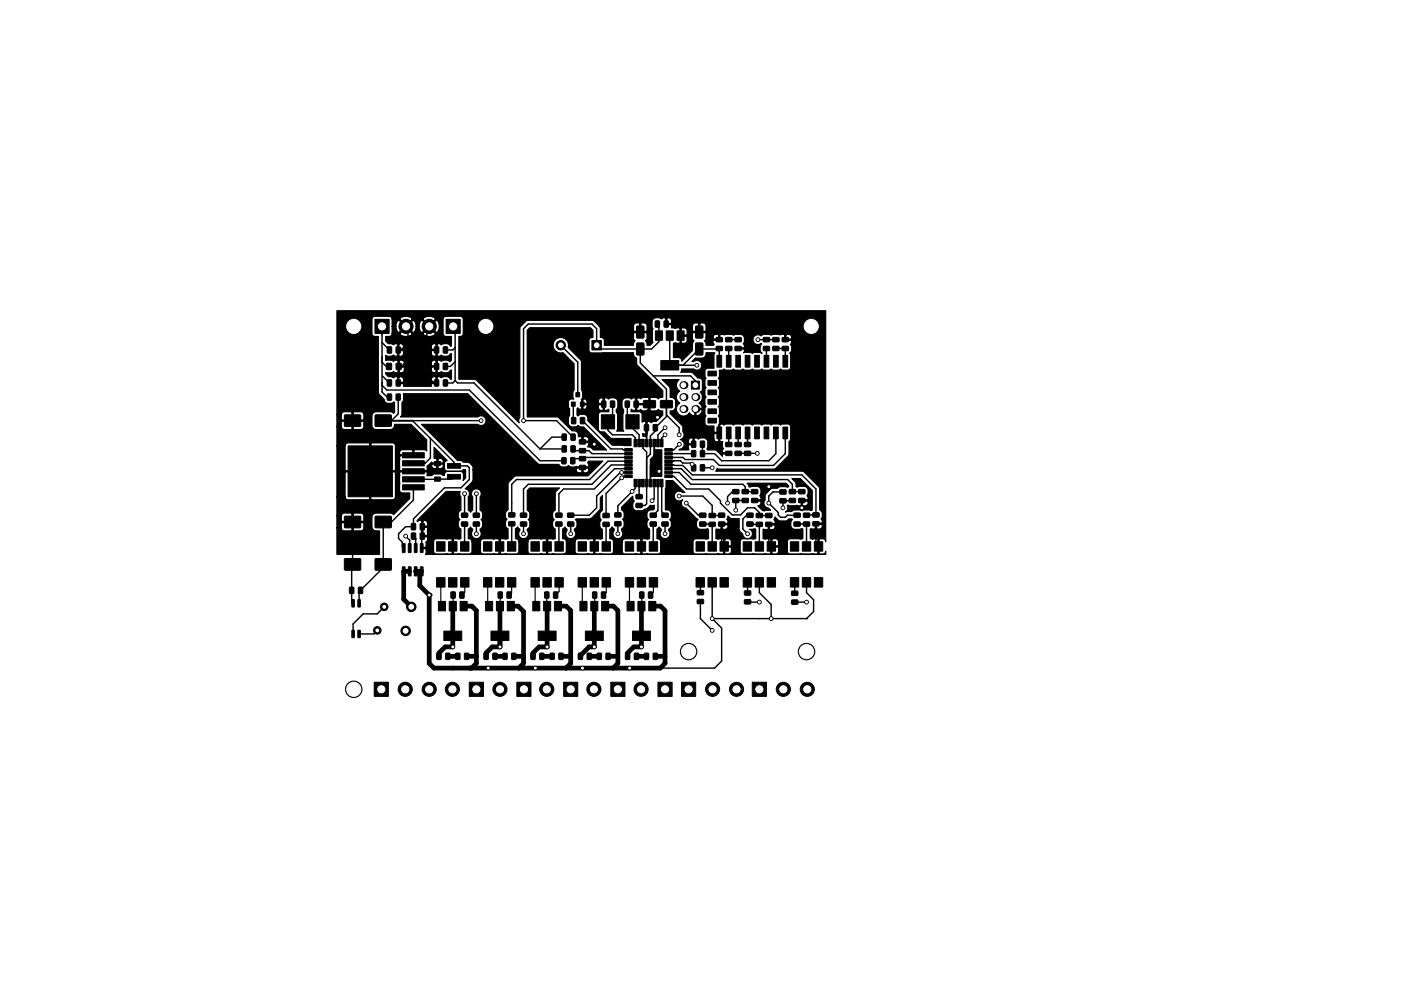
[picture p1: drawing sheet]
<svg xmlns="http://www.w3.org/2000/svg" width="297mm" height="210mm" viewBox="0 0 297 210" stroke-linecap="round" stroke-linejoin="round" font-family="sans-serif">
<g fill="#000" stroke="#000" stroke-width=".21">
<path d="M79.5 67.7h3v3h-3zM82 77.1h1v1.3h-1zM82.1 73.6l.9 .1-.1 1.2-.8-.1zM84 73.6l.9 .1-.1 1.2-.8-.1zM84 77.1h1v1.3h-1zM92.1 77.1l.9 .1-.1 1.2-.8-.1zM92.1 73.6l.9 .1-.1 1.2-.8-.1zM94 77.1l.9 .1-.1 1.2-.8-.1zM94 73.6l.9 .1-.1 1.2-.8-.1zM94.6 67.7h3v3h-3zM125.5 72.2h2v2h-2zM135 72.8l1.3-.1 .2 .2v2.2l-.1 .2h-1.2l-.2-.1z"/>
<path d="M135 69.2l1.3-.1 .2 .2v2.2l-.1 .2h-1.2l-.2-.1zM138.9 70.2h1.6v2h-1.6zM139 68.1l.8 .1v1.2l-.9-.1zM140.1 76.5h3.8v2h-3.8zM141.2 70.2h1.6v2h-1.6zM140.8 68.1l.9 .1-.1 1.2-.8-.1zM143.5 70.2h1.6v2h-1.6zM147.5 69.2l1.3-.1 .2 .2v2.2l-.1 .2h-1.2l-.2-.1zM147.5 72.8l1.3-.1 .2 .2v2.2l-.1 .2h-1.2l-.2-.1zM150.1 78.7h1.8v1h-1.8zM152 75.4h1v2.5h-1zM151.9 71.6h1.2l.1 .8-1.3 .1z"/>
<path d="M151.9 73.5h1.2l.1 .8-1.3 .1zM154 75.4h1v2.5h-1zM153.9 73.5h1.2l.1 .8-1.3 .1zM153.9 71.6h1.2l.1 .8-1.3 .1zM156 75.4h1v2.5h-1zM155.9 73.5h1.2l.1 .8-1.3 .1zM155.9 71.6h1.2l.1 .8-1.3 .1zM158 75.4h1v2.5h-1zM160 75.4h1v2.5h-1zM162 75.4h1v2.5h-1zM161.9 73.5h1.2l.1 .8-1.3 .1zM161.9 71.6h1.2l.1 .8-1.3 .1z"/>
<path d="M164 75.4h1v2.5h-1zM163.9 71.6h1.2l.1 .8-1.3 .1zM163.9 73.5h1.2l.1 .8-1.3 .1zM166 75.4h1v2.5h-1zM165.9 73.5h1.2l.1 .8-1.3 .1zM165.9 71.6h1.2l.1 .8-1.3 .1zM73.1 88.1l3.3-.1 .1 2.4-.2 .1h-3.2l-.1-.3zM79.6 88.1l3.3-.1 .1 2.4-.3 .1h-3.1l-.1-.3zM82.1 80.6l.9 .1-.1 1.2-.8-.1zM82.1 83.6l.9 .1-.1 1.2-.8-.1zM73.8 94.6h9.4v10.8h-9.4zM84 80.6l.9 .1-.1 1.2-.8-.1z"/>
<path d="M84 83.6l.9 .1-.1 1.2-.8-.1zM85.4 99.4h4.6v1.1h-4.6zM85.4 97.7h4.6v1.1h-4.6zM85.4 96h4.6v1.1h-4.6zM92.1 80.6l.9 .1-.1 1.2-.8-.1zM92.1 97.9h1.3v.9h-1.3zM94 80.6l.9 .1-.1 1.2-.8-.1zM94.9 98.3h2.7v1h-2.7zM119.1 97.1l.9 .1v1l-.1 .2-.8-.1zM119.2 92.1l.7-.1 .2 .2v1l-.1 .2-.8-.1zM119.2 94.6l.9 .1-.1 1.2-.8-.1zM121 97.1l.9 .1-.1 1.2-.8-.1z"/>
<path d="M121.1 92.1l.8 .1v1.2l-.8-.1zM121.1 94.6l.8 .1v1.2l-.8-.1zM121.2 88.6l.9 .1-.1 1.2-.8-.1zM121.2 85.3h.7v.9h-.7zM122.1 83.3h.8v.9h-.8zM123.1 88.6l.8 .1v1.2l-.8-.1zM123.1 85.3h.7v.9h-.7zM122.9 96.9h1.2l.1 .8-1.3 .1zM122.9 98.8l1.2-.1 .1 .9h-1.3zM122.9 95.2h1.2l.1 .8-1.3 .1zM122.9 93.3h1.2l.1 .8-1.3 .1zM127.5 88h2.8v3h-2.8z"/>
<path d="M127.6 85.1l.8 .1v1.2l-.8-.1zM129.5 85.1l.8 .1v1.2l-.9-.1zM132.5 95.2h1.6v.5h-1.6zM132.5 96h1.6v.5h-1.6zM132.5 96.8h1.6v.5h-1.6zM132.5 97.6h1.6v.5h-1.6zM132.5 98.4h1.6v.5h-1.6zM132.5 99.2h1.6v.5h-1.6zM132.7 88h2.8v3h-2.8zM132.6 85.1l.8 .1v1.2l-.8-.1zM134.4 93.2h.6v1.6h-.6zM134.5 85.1l.8 .1v1.2l-.9-.1z"/>
<path d="M135.2 93.2h.6v1.6h-.6zM136 93.2h.6v1.6h-.6zM136.8 93.2h.6v1.6h-.6zM136.6 90.1l.9 .1-.1 1.2-.8-.1zM137.6 93.2h.6v1.6h-.6zM138.4 93.2h.6v1.6h-.6zM136.5 85h2.4l.1 .2v1.2l-.2 .1h-2.3l-.1-.2zM138.5 90.1l.9 .1-.1 1.2-.8-.1zM139.2 93.2h.6v1.6h-.6zM140 93.2h.6v1.6h-.6zM140.9 99.2h1.6v.5h-1.6zM140.9 98.4h1.6v.5h-1.6z"/>
<path d="M140.9 97.6h1.6v.5h-1.6zM140.9 96.8h1.6v.5h-1.6zM140.9 96h1.6v.5h-1.6zM140.9 95.2h1.6v.5h-1.6zM140.1 85h2.4l.1 .2v1.2l-.3 .1h-2.2l-.1-.2zM146.6 80.9h1.7v1.7h-1.7zM146.6 95.6l.9 .1-.1 1.2-.8-.1zM146.6 93.6l.9 .1-.1 1.2-.8-.1zM146.6 98.6l.9 .1-.1 1.2-.8-.1zM148.5 95.6l.9 .1-.1 1.2-.8-.1zM148.5 93.6l.9 .1-.1 1.2-.8-.1zM148.5 98.6l.9 .1-.1 1.2-.8-.1z"/>
<path d="M150.1 80.7h1.8v1h-1.8zM150.1 82.7h1.8v1h-1.8zM150.1 84.7h1.8v1h-1.8zM150.1 86.7h1.8v1h-1.8zM150.1 88.7h1.8v1h-1.8zM152 90.6h1v2.5h-1zM154 90.6h1v2.5h-1zM153.9 93.9h1.2l.1 .8-1.3 .1zM153.9 95.8l1.2-.1 .1 .9h-1.3zM156 90.6h1v2.5h-1zM155.9 95.8l1.2-.1 .1 .9h-1.3zM155.9 93.9h1.2l.1 .8-1.3 .1z"/>
<path d="M158 90.6h1v2.5h-1zM157.9 93.9h1.2l.1 .8-1.3 .1zM157.9 95.8l1.2-.1 .1 .9h-1.3zM160 90.6h1v2.5h-1zM162 90.6h1v2.5h-1zM164 90.6h1v2.5h-1zM166 90.6h1v2.5h-1zM73.1 118.6l3.3-.1 .1 2.4-.2 .1h-3.2l-.1-.3zM73.1 109.6l3.3-.1 .1 2.4-.2 .1h-3.2l-.1-.3zM79.6 118.6l3.3-.1 .1 2.4-.3 .1h-3.1l-.1-.3zM79.6 109.6l3.3-.1 .1 2.4-.3 .1h-3.1l-.1-.3zM85.3 115.3l.6 .1v1.7l-.1 .1-.5-.1z"/>
<path d="M86.6 115.3l.6 .1v1.7l-.2 .1-.4-.1zM87.2 113.1l.9 .1-.1 1.2-.8-.1zM87.2 111.1l.9 .1-.1 1.2-.8-.1zM87.9 115.3l.5 .1v1.7l-.1 .1-.5-.1zM89.1 115.3l.6 .1v1.7l-.1 .1-.5-.1zM89.1 113.1l.9 .1-.1 1.2-.8-.1zM89.1 111.1l.9 .1-.1 1.2-.8-.1zM85.4 102.8h4.6v1.1h-4.6zM85.4 101.1h4.6v1.1h-4.6zM92.6 114.9h1.8v2h-1.8zM92.1 101.2h1.3v.9h-1.3zM94.9 100.6h2.7v1h-2.7z"/>
<path d="M95.1 114.9h1.8v2h-1.8zM97.7 114.9h1.7v2h-1.7zM97.9 110.8l1.2-.1 .1 .9h-1.3zM97.9 108.9h1.2l.1 .8-1.3 .1zM100.4 108.9h1.2l.1 .8-1.3 .1zM100.4 110.8l1.2-.1 .1 .9h-1.3zM102.5 114.9h1.8v2h-1.8zM105.1 114.9h1.7v2h-1.7zM107.6 114.9h1.8v2h-1.8zM107.9 110.7h1.2l.1 .8-1.3 .1zM107.9 108.8h1.2l.1 .8-1.3 .1zM110.4 108.9h1.2l.1 .8-1.3 .1z"/>
<path d="M110.4 110.8l1.2-.1 .1 .9h-1.3zM112.6 114.9h1.8v2h-1.8zM115.1 114.9h1.8v2h-1.8zM117.7 114.9h1.7v2h-1.7zM117.9 110.8l1.2-.1 .1 .9h-1.3zM117.9 108.9h1.2l.1 .8-1.3 .1zM120.4 108.9h1.2l.1 .8-1.3 .1zM120.4 110.8l1.2-.1 .1 .9h-1.3zM122.6 114.9h1.8v2h-1.8zM125.1 114.9h1.8v2h-1.8zM127.6 114.9h1.8v2h-1.8zM127.9 110.8h1.2l.1 .8-1.3 .1z"/>
<path d="M127.9 109l1.2-.1 .1 .9h-1.3zM130.4 108.8h1.2l.1 .8-1.3 .1zM130.4 110.7h1.2l.1 .8-1.3 .1zM132.5 100h1.6v.5h-1.6zM132.5 100.8h1.6v.5h-1.6zM132.6 114.9h1.7v2h-1.7zM134.4 101.7h.6v1.6h-.6zM135.1 114.9h1.8v2h-1.8zM135.2 101.7h.6v1.6h-.6zM134.9 105l1.2-.1 .1 .9h-1.3zM134.9 106.8h1.2l.1 .8-1.3 .1zM136 101.7h.6v1.6h-.6z"/>
<path d="M136.8 101.7h.6v1.6h-.6zM137.6 101.7h.6v1.6h-.6zM137.6 114.9h1.8v2h-1.8zM138.4 101.7h.6v1.6h-.6zM137.9 108.9h1.2l.1 .8-1.3 .1zM137.9 110.8l1.2-.1 .1 .9h-1.3zM139.2 101.7h.6v1.6h-.6zM140 101.7h.6v1.6h-.6zM140.9 100.8h1.6v.5h-1.6zM140.9 100h1.6v.5h-1.6zM140.4 110.8l1.2-.1 .1 .9h-1.3zM140.4 108.9h1.2l.1 .8-1.3 .1z"/>
<path d="M147.6 114.9h1.7v2h-1.7zM148.4 108.9h1.2l.1 .8-1.3 .1zM148.4 110.8l1.2-.1 .1 .9h-1.3zM150.4 110.8h1.2l.1 .8-1.3 .1zM150.4 109l1.2-.1 .1 .9h-1.3zM150.1 114.9h1.8v2h-1.8zM152.4 110.8l1.2-.1 .1 .9h-1.3zM152.4 108.9h1.2l.1 .8-1.3 .1zM152.6 114.9h1.8v2h-1.8zM155.4 103.9h1.2l.1 .8-1.3 .1zM155.4 105.8l1.2-.1 .1 .9h-1.3zM157.4 105.8l1.2-.1 .1 .9h-1.3z"/>
<path d="M157.4 103.9h1.2l.1 .8-1.3 .1zM157.6 114.9h1.7v2h-1.7zM158.4 108.9h1.2l.1 .8-1.3 .1zM158.4 110.8l1.2-.1 .1 .9h-1.3zM159.4 105.8l1.2-.1 .1 .9h-1.3zM159.4 103.9h1.2l.1 .8-1.3 .1zM160.4 109l1.2-.1 .1 .9h-1.3zM160.4 110.8h1.2l.1 .8-1.3 .1zM160.1 114.9h1.8v2h-1.8zM162.4 109l1.2-.1 .1 .9h-1.3zM162.4 110.8h1.2l.1 .8-1.3 .1zM162.6 114.9h1.8v2h-1.8z"/>
<path d="M165.4 105.8h1.2l.1 .8-1.3 .1zM165.4 104l1.2-.1 .1 .9h-1.3zM167.4 105.8l1.2-.1 .1 .9h-1.3zM167.4 103.9h1.2l.1 .8-1.3 .1zM167.6 114.9h1.7v2h-1.7zM168.4 108.9h1.2l.1 .8-1.3 .1zM168.4 110.8l1.2-.1 .1 .9h-1.3zM169.4 105.8l1.2-.1 .1 .9h-1.3zM169.4 103.9h1.2l.1 .8-1.3 .1zM170.4 108.9h1.2l.1 .8-1.3 .1zM170.4 110.8l1.2-.1 .1 .9h-1.3zM170.1 114.9h1.8v2h-1.8z"/>
<path d="M172.4 110.7h1.2l.1 .8-1.3 .1zM172.4 108.8h1.2l.1 .8-1.3 .1zM172.6 114.9h1.8v2h-1.8zM74.1 124.6l.9 .1-.1 1.2-.8-.1zM74.6 127.2l.5 .1-.1 1.5-.4-.1zM74.6 133.7l.5 .1-.1 1.5-.4-.1zM75.9 127.2l.5 .1-.1 1.5-.4-.1zM75.9 133.7l.5 .1-.1 1.5-.4-.1zM76 124.6l.9 .1-.1 1.2-.8-.1zM85.3 120.3l.6 .1v1.7l-.1 .1-.5-.1zM86.6 120.3l.6 .1v1.7l-.2 .1-.4-.1zM87.9 120.3l.5 .1v1.7l-.1 .1-.5-.1z"/>
<path d="M89.1 120.3l.6 .1v1.7l-.1 .1-.5-.1zM92.6 122.6h1.8v2h-1.8zM93 127.6h1.4v2h-1.4zM92.6 138.6l.9 .1-.1 1.2-.8-.1zM94.1 133.9h3.8v2h-3.8zM95.1 122.6h1.8v2h-1.8zM94.5 138.6l.7-.1 .2 .2v1l-.1 .2-.8-.1zM95.2 127.6h1.6v2h-1.6zM95.6 125.6l.9 .1-.1 1.2-.8-.1zM96.6 138.6l.9 .1-.1 1.2-.8-.1zM97.5 127.6h1.6v2h-1.6zM97.7 122.6h1.7v2h-1.7z"/>
<path d="M97.5 125.6l.9 .1-.1 1.2-.8-.1zM98.5 138.6l.9 .1-.1 1.2-.8-.1zM102.5 122.6h1.8v2h-1.8zM103 127.6h1.4v2h-1.4zM102.6 138.6l.9 .1-.1 1.2-.8-.1zM104.1 133.9h3.8v2h-3.8zM105.1 122.6h1.7v2h-1.7zM104.5 138.6l.9 .1-.1 1.2-.8-.1zM105.2 127.6h1.6v2h-1.6zM105.6 125.6l.9 .1-.1 1.2-.8-.1zM106.6 138.6l.9 .1-.1 1.2-.8-.1zM107.5 127.6h1.6v2h-1.6z"/>
<path d="M107.6 122.6h1.8v2h-1.8zM107.5 125.6l.9 .1-.1 1.2-.8-.1zM108.5 138.6l.9 .1-.1 1.2-.8-.1zM112.6 122.6h1.8v2h-1.8zM112.9 127.6h1.6v2h-1.6zM112.6 138.6l.8 .1v1.2l-.8-.1zM114.1 133.9h3.8v2h-3.8zM115.1 122.6h1.8v2h-1.8zM114.5 138.6l.8 .1v1.2l-.9-.1zM115.2 127.6h1.6v2h-1.6zM115.5 125.6l.7-.1 .2 .2v1l-.1 .2-.8-.1zM116.6 138.6l.9 .1-.1 1.2-.8-.1z"/>
<path d="M117.5 127.6h1.6v2h-1.6zM117.7 122.6h1.7v2h-1.7zM117.4 125.6l.7-.1 .2 .2v1l-.1 .2-.9-.1zM118.5 138.6l.9 .1-.1 1.2-.8-.1zM122.6 122.6h1.8v2h-1.8zM123 127.6h1.5v2h-1.5zM122.6 138.6l.9 .1-.1 1.2-.8-.1zM124.1 133.9h3.8v2h-3.8zM125.1 122.6h1.8v2h-1.8zM124.5 138.6l.9 .1-.1 1.2-.8-.1zM125.3 127.6h1.5v2h-1.5zM125.7 125.6l.7-.1 .1 .2 .1 1-.2 .2-.8-.1z"/>
<path d="M126.6 138.6l.9 .1-.1 1.2-.8-.1zM127.6 127.6h1.5v2h-1.5zM127.6 122.6h1.8v2h-1.8zM127.5 125.6l.7-.1 .2 .2v1l-.1 .2-.8-.1zM128.5 138.6l.9 .1-.1 1.2-.8-.1zM132.6 122.6h1.7v2h-1.7zM132.9 127.6h1.6v2h-1.6zM132.6 138.6l.9 .1-.1 1.2-.8-.1zM134.1 133.9h3.8v2h-3.8zM135.1 122.6h1.8v2h-1.8zM134.5 138.6l.9 .1-.1 1.2-.8-.1zM135.2 127.6h1.6v2h-1.6z"/>
<path d="M135.6 125.6l.9 .1-.1 1.2-.8-.1zM136.6 138.6l.9 .1-.1 1.2-.8-.1zM137.5 127.6h1.6v2h-1.6zM137.6 122.6h1.8v2h-1.8zM137.5 125.6l.9 .1-.1 1.2-.8-.1zM138.5 138.6l.9 .1-.1 1.2-.8-.1zM147.9 127.2h1.2l.1 .8-1.3 .1zM147.9 125.3h1.2l.1 .8-1.3 .1zM147.6 122.6h1.7v2h-1.7zM150.1 122.6h1.8v2h-1.8zM152.6 122.6h1.8v2h-1.8zM157.9 125.4h1.2l.1 .8-1.3 .1z"/>
<path d="M157.9 127.3l1.2-.1 .1 .9h-1.3zM157.6 122.6h1.7v2h-1.7zM160.1 122.6h1.8v2h-1.8zM162.6 122.6h1.8v2h-1.8zM167.9 125.5l1.2-.1 .1 .9h-1.3zM167.9 127.3h1.2l.1 .8-1.3 .1zM167.6 122.6h1.7v2h-1.7zM170.1 122.6h1.8v2h-1.8zM172.6 122.6h1.8v2h-1.8zM79.3 144.7h3v3h-3zM99.5 144.7h3v3h-3zM109.6 144.7h3v3h-3z"/>
<path d="M119.5 144.7h3v3h-3zM129.5 144.7h3v3h-3zM139.5 144.7h3v3h-3zM144.5 144.7h3v3h-3zM159.5 144.7h3v3h-3z"/>
<circle cx="75" cy="69.2" r="1.75"/>
<circle cx="86.1" cy="69.2" r="1.5"/>
<circle cx="91" cy="69.2" r="1.5"/>
<circle cx="103" cy="69.2" r="1.75"/>
<circle cx="118.9" cy="73.2" r="1"/>
<circle cx="147.8" cy="77.5" r=".4"/>
<circle cx="160.7" cy="72.1" r=".4"/>
<circle cx="172" cy="69.2" r="1.75"/>
<circle cx="102" cy="89.2" r=".4"/>
<circle cx="111" cy="89.2" r=".4"/>
<circle cx="126" cy="94.2" r=".4"/>
<circle cx="139.4" cy="88.5" r=".4"/>
<circle cx="139.7" cy="100" r=".4"/>
<circle cx="141" cy="92.2" r=".4"/>
<circle cx="141" cy="90.7" r=".4"/>
<circle cx="144" cy="92.2" r=".4"/>
<circle cx="144" cy="94.3" r=".4"/>
<circle cx="146.8" cy="98.5" r=".4"/>
<circle cx="151" cy="99.2" r=".4"/>
<circle cx="160.6" cy="96.2" r=".4"/>
<circle cx="86" cy="113.7" r=".4"/>
<circle cx="98.5" cy="104.7" r=".4"/>
<circle cx="101" cy="104.7" r=".4"/>
<circle cx="101" cy="113.2" r=".4"/>
<circle cx="111" cy="113.2" r=".4"/>
<circle cx="121" cy="113.2" r=".4"/>
<circle cx="131" cy="113.2" r=".4"/>
<circle cx="131.8" cy="100.2" r=".4"/>
<circle cx="131.8" cy="101.4" r=".4"/>
<circle cx="134" cy="104.3" r=".4"/>
<circle cx="138.3" cy="106.2" r=".4"/>
<circle cx="141" cy="113.2" r=".4"/>
<circle cx="144" cy="105.2" r=".4"/>
<circle cx="145.5" cy="106.7" r=".4"/>
<circle cx="154.2" cy="106.7" r=".4"/>
<circle cx="156" cy="108.2" r=".4"/>
<circle cx="158.5" cy="113.2" r=".4"/>
<circle cx="163" cy="106.7" r=".4"/>
<circle cx="163" cy="103.2" r=".4"/>
<circle cx="166" cy="107.7" r=".4"/>
<circle cx="170" cy="107.7" r=".4"/>
<circle cx="80" cy="133.7" r=".8"/>
<circle cx="81.5" cy="128.7" r=".8"/>
<circle cx="86" cy="133.8" r="1"/>
<circle cx="87.2" cy="128.7" r="1"/>
<circle cx="91" cy="126.2" r=".4"/>
<circle cx="96" cy="137.2" r=".4"/>
<circle cx="106" cy="137.2" r=".4"/>
<circle cx="116" cy="137.2" r=".4"/>
<circle cx="126" cy="137.2" r=".4"/>
<circle cx="136" cy="137.2" r=".4"/>
<circle cx="146" cy="138.2" r="1.75"/>
<circle cx="151" cy="133.7" r=".4"/>
<circle cx="151" cy="131.2" r=".4"/>
<circle cx="161" cy="127.7" r=".4"/>
<circle cx="163.5" cy="131.2" r=".4"/>
<circle cx="171" cy="127.7" r=".4"/>
<circle cx="171" cy="138.2" r="1.75"/>
<circle cx="75" cy="146.2" r="1.75"/>
<circle cx="85.9" cy="146.2" r="1.5"/>
<circle cx="91" cy="146.2" r="1.5"/>
<circle cx="95.9" cy="146.2" r="1.5"/>
<circle cx="103.5" cy="141.7" r=".4"/>
<circle cx="106" cy="146.2" r="1.5"/>
<circle cx="113.5" cy="141.7" r=".4"/>
<circle cx="115.9" cy="146.2" r="1.5"/>
<circle cx="123.5" cy="141.7" r=".4"/>
<circle cx="125.9" cy="146.2" r="1.5"/>
<circle cx="133.5" cy="141.7" r=".4"/>
<circle cx="135.9" cy="146.2" r="1.5"/>
<circle cx="151.1" cy="146.2" r="1.5"/>
<circle cx="156.2" cy="146.2" r="1.5"/>
<circle cx="166.1" cy="146.2" r="1.5"/>
<circle cx="171.2" cy="146.2" r="1.5"/>
</g>
<g fill="#000">
<circle cx="144.9" cy="84.2" r=".85"/>
<circle cx="144.9" cy="81.7" r=".85"/>
<circle cx="144.9" cy="86.8" r=".85"/>
<circle cx="147.4" cy="84.2" r=".85"/>
<circle cx="147.4" cy="86.8" r=".85"/>
<circle cx="91" cy="126.2" r=".5"/>
</g>
<g fill="none" stroke="#000" stroke-width=".3">
<path d="M81 76.8l.9 .9h.6M81 69.2v14l1.1 1h.5M81 72.7l1.6 1.5M81.1 79.7l1.5 1.5M86.1 69.2l.4 .5v10.5l-1 1h-1.1M86.5 76.3l-1.4 1.4h-.6M86.5 72.7l-1.5 1.5h-.6M90.5 76.7l1 1h1.1M90.5 73.2l1 1h1.1M91 69.2l-.5 .5v10l1.5 1.5h.6M96.5 76.7l-1 1h-1.1M96.5 73.7l-.5 .5h-1.6"/>
<path d="M96.5 70.7v10M118.9 73.2l3.6 3.6v6.9M135.8 74v3l5.5 5.5v5.9l-2.4 2.3v.7l-1 1.1v3.8l-.8 .8M138.5 79.7h7.9l1 1.1v.9M139.4 68.7l.3 .4v3.4l-1.5 1.5h-10.9l-.8-.8v-3.5l-1-1h-13.5l-1 1v19.5M142 71.2v6.3h5.8M147.8 77.5h.1M152.5 74.5l-.5-.5h-3.8l-3.4 3.5M152.5 73.9v2.7M154.5 72.1h2M154.5 73.9v2.7M160.7 72.1h.1"/>
<path d="M160.7 72.1h3.8M160.7 72.1l-.2 .1M162.5 73.9v2.7M164.5 73.9h2v2.7M81 81.7l1 1h17.5l15 15h5.1M81.3 89.2h20.7M84.4 84.7v3.1l-1.4 1.4M87.4 89.2l3.9 3.8M91.3 93l4.9 5v.8h2.9l.4 .4v2.5l-1.7 1.8h-3.5l-6.6 6.6v1.6h-1.7l-1.5 1.5v1l.8 .8v1l.3 .3M91.3 93v4.2l-1.2 1.1h-2.6M92.7 98.3v.8l-.9 .9h-4.1M96.5 80.7l-.5 .5h-1.6"/>
<path d="M96.5 80.7l.5 .5h3.5l14 14M102 89.2h.1M111 89.2h.1M111 89.2h7l3.5 3.5M114.5 95.2h5.1M119.6 92.7h-2.6l-2.5 2.5M121.5 95.2l.4 .4h3l.6 .6h7.7M121.5 85.7l.1 3.5M123.5 89.2l6 6h2.4l.3 .2h1M129.9 85.7v2.4l-1 1v2.2l.9 .9h4.3l.6 .7v1.1M133 85.7v2.3l1.1 1.1v1.7l1.4 1.4v1.8M133.2 98.6h-3.6l-4.1 4.1h-13.5l-1 1v5.6"/>
<path d="M133.2 97.8h-4.3l-3.9 3.9h-15.5l-1 1v6.5M133.2 97h-9.4l-.3 .3h-1.6l-.5 .4M133.2 99.4h-2.9l-4.3 4.3h-6.5l-1 1v4.6M136.3 94v1.1l.8 .8v11l-.3 .3h-1.3M137.7 85.7v.8l-.6 .7v6.8M138.7 94v4l-.8 .8v3.7M141 90.7l-1.5 1.5v1.8M141 92.2l-.7 .7v1.1M141.3 88l2.7 2.7v1.5M141.8 99.4h2.7l2.3 2.3h20.2l1 1v1.6h2M141.8 98.6l3 .1 2 2h23.2l3 3v5.5l-2 .1M141.8 97.8l2.4-.1 .6 .5h1.7l.3 .3"/>
<path d="M141.8 96.2h5.3M144 92.2h.1M144.1 94.2l-1.2 1.2h-1.1M146.8 98.5h.1M146.8 98.5h.3v.7M148.9 99.2h2.1M154.5 91.8v2.5M156.5 96.2h4.2M156.5 91.8v2.5M158.5 91.8v2.5M164.5 91.8v4.4l-1.5 1.5h-10l-1.5-1.5h-2.6v-2M166.5 91.8v4.4l-2.5 2.5h-11.5l-1.3-1.2h-6l-.4-.5h-3"/>
<path d="M74.7 110.7l-.1 17.3h.3M81.3 119.7l-.4 .4M86 113.7h.1M86 113.7l.9 .9v1.7M87.7 103.4v2.7l-4.7 4.6h-1.7v9.7l-5.2 5.2v2.4M87.7 113.7l.4 .5v2.1M88.1 114.4h.1M88.3 101.6l-.1 .1M89.5 111.7l-.1 4.6M96.2 101.1l-.4 .5-8.3 .1M98.5 104.7h.1M98.5 104.7v4.6"/>
<path d="M98.5 111.2v4.7M101 104.7h.1M101 113.2h.1M101 104.7v4.6M101 111.2v2M108.5 111.1v4.8M108.5 115.9h.1M111 113.2h.1M111 111.2v2M118.5 111.2v4.7M118.5 115.9h.1M121 113.2h.1"/>
<path d="M121 111.2v2M128.5 111.2v4.7M131 113.2h.1M131 111.1v2.1M133.2 100.2h-1.7l-5 5v2.5l-1.6 1.6h-3.9M133.2 101h-1l-3.7 3.7v4.7M134.7 102.5v1.1l-3.7 3.7v1.9M135.5 102.5v2.9M138.5 111.2v4.7M138.7 102.5v3.3l-.5 .4M139.5 102.5v5.8l-1 1M140.3 102.5v6.1l.7 .7"/>
<path d="M141 113.2h.1M141 111.2v2M141.8 100.2h2.2l2.5 2.5h11l.5 .5v1.1h2M141.8 101h1.1l2.6 2.7h4.7l2.6 2.5v.5l2.4 2.5h1.8l1.5-1.5h1.5l1 1v.7h2M144 105.2h.1M144 105.2h5l2 2v2.2l2-.1M145.5 106.7l2.6 2.6h.9M149 111.2h2v4.7M153 111.2v4.2l.5 .5M154.2 106.7h.1M156 108.2h.1M156 104.3h-.7l-1.1 1.1v1.3"/>
<path d="M158 106.2h-2v2M159 109.3h-.7l-.8 .8v2.1l1 1M159 111.2h2v4.7M163 111.2v4.2l.5 .5M166 104.4h-2.1l-.9 .8v1.5l2 2v.5l.5 .5h1l.4-.4h2.1M168 106.2h-2v1.5M169 111.2h2v4.7M173 111.1v4.3l.5 .5M80 133.7l-.7 .8h-3.2M81.5 128.7l-1.5 1.5h-3l-2.1 2.2v2.1M148.5 123.6v2.1M148.5 127.6v3.6l2.5 2.5"/>
<path d="M151 131.2l2 2v7l-1.5 1.5h-11.5M151 123.6v7.6M151 131.2h20M158.5 123.6v2.2M158.5 127.7h2.5M161 123.6v2.1l2.5 2.5v3M168.5 123.6v2.3M168.5 127.7h2.5M171 127.7h.1M171 131.2h.1M171 123.6v2.1l1.5 1.5v2.5l-1.5 1.5"/>
</g>
<g fill="none" stroke="#000" stroke-width="1">
<path d="M86.9 121.2h-1.3v5.9l1.6 1.6M88.1 121.2h1.3M88.5 121.2l.5 .5v2.5l2 2v14.5l1 1h48l1-1v-11.2l-.9-.9h-1.8M94.9 139.2h2.2M96 128.6v8.6h-1.6l-1.3 1.3v.7M96 134.9l.3 .3M98.3 128.6h1.8l.9 .9v11.2l-1 1M98.9 139.2h2.1M104.9 139.2h2.2M106 128.6v8.6h-1.6l-1.3 1.3v.7M106 134.9l.3 .3M108.3 128.6h1.5l1.2 1.1v11l-1 1"/>
<path d="M108.9 139.2h2.1M114.9 139.2h2.2M116 128.6v8.6h-1.7l-1.3 1.3v.7M118.3 128.6h1.8l.9 .9v11.2l-1 1M118.9 139.2h2.1M124.9 139.2h2.2M126 128.6v8.6h-1.1l-1.8 1.9v.1M126 128.6h.1M128.3 128.6h1.8l.9 .9v11.2l-1 1M128.9 139.2h2.1M134.9 139.2h2.2M136 128.6v8.6h-1.6l-1.3 1.3v.7"/>
<path d="M136 134.9l.3 .3M138.9 139.2h2.1"/>
</g>
<g fill="none" stroke="#000" stroke-width=".25">
<path d="M93.5 123.6v4.8l.2 .2M96.1 126.2l-.1 2.4M98.5 123.6v2l-.6 .6M103.4 123.6v4.7l.3 .3M106.1 126.2l-.1 2.4M108.5 123.6v2.1l-.6 .5M113.5 123.6v4.8l.2 .2M115.9 126.2l.1 2.4M118.5 123.6v1.9l-.7 .7M123.5 123.6v4.8l.2 .2M126.1 126.2l-.1 2.4M128.5 123.6v2.1l-.5 .5"/>
<path d="M133.5 123.6v4.8l.2 .2M136.1 126.2l-.1 2.4M138.5 123.6v2l-.6 .6"/>
</g>
<path d="M111.8 70.1l.5-.6h12.9l.5 .6v1.5a.68 .68 0 0 0-.8 .6v2.2l.1 .3 .4 .2 8.9-.1a.94 .94 0 0 0 .7 1.2l.1 1.4 5.4 5.5v1.4l-.6 .1-.3 .2-.5-.3h-1.1l-.2 .2v2.5l.2 .2h1.1l.5-.4 .3 .3 .6 .1v.9l-1.3 1.3h-.7a.48 .48 0 0 1-.8 0l-.5 .2 .1 2.4-.2 .8-.3-.2h-.5l-.1-.6 .6 .1 .1-.2v-2.3l-.3-.2-.5 .2v-1.6a.64 .64 0 0 0-.6-.6h-1.7v-.5l.8 .2 .1-.2v-1h.3v1l.2 .2 .6-.2 .6 .3h1l.2-.2v-1.1h-2.9v-1.3h.3v1h2.6v-1.1l-.2-.2-1.2 .1a.35 .35 0 0 1-.4 .2 .35 .35 0 0 1-.3-.2l-.5 .2-.7-.2-.4 .3a1.33 1.33 0 0 0-2 .3v1.4l.3 .5-.1 1.1v3l.2 .5h-1.6l.2-.5v-3l-.2-.5v-.6l.3-.5v-1.1a1 1 0 0 0-1.4-.9l-.6 .3-.4-.3-.5 .2v2.3l.5 .2 .4-.3 .1 .6h-1.6a.64 .64 0 0 0-.6 .6v3l.1 .4 .4 .2h.8l1.1 1.2 .4 .2h4l.1 1.5h-4l-5.2-5.2v-.5a1 1 0 0 0-1.3-.9l-.7 .4-.3-.3v-1.3l.2-.2a.52 .52 0 0 0 .8 .2v-.8h.3v.8l.1 .1 .5-.1 .2-.3h2.5a.6 .6 0 0 0 .3 .6 .6 .6 0 0 0 .7-.1v-1h-.9l-.1 .1v.4h-2.5l.1-.4-.2-.1h-1v-1.1h.3v.8h.7l.2-.1-.1-.5h2.5v.5l.1 .1h.9v-1l-.2-.2a.68 .68 0 0 0-.8 .6h-2.5l-.4-.3-.4 .1-.4-.1 .3-.5v-1l-.2-.4v-6.1l-.2-.4-2.6-2.6a1.64 1.64 0 0 0-1.4-2.1 1.64 1.64 0 0 0-1.8 1.8 1.64 1.64 0 0 0 2.1 1.4l2.3 2.4v5.6l-.2 .5v1l.2 .4h-.5a.64 .64 0 0 0-.7 .6v1l.3 .4v1.5l-.3 .4v1.3a1.1 1.1 0 0 0 1.5 .7l.6-.4 .5 .4h.6l4.9 4.9h-2.8l-.5-.5-.7-.2 .2-.4-.1-.5h-1.3v-1.1h.2v.8h1.1l.1-.1a.67 .67 0 0 0-.6-.9h-.4l-.2 .2-1-.1v-.4a1 1 0 0 0-1.3-.9l-3-2.9h-6.5zM138.7 95.2l.3 .2h1.3v5.7h-2.1l-.3 .2v-3.8l.7-.8zM158.4 102.5h8.3l.5 .6v.1l-.2 .2-.4-.1-1.1-.1-.6 .4-1.5 .1-1.1 1.2-.1 1.2a1.04 1.04 0 0 0-.2 1 1.04 1.04 0 0 0 .9 .7l.5 .4-1 .1a.59 .59 0 0 1-.9-.1l-.8-.9a.6 .6 0 0 0 .6-.3 .6 .6 0 0 0-.1-.7h-1.3v-.2h1.3l.1-.5a.48 .48 0 0 1 0-.9 1.13 1.13 0 0 0-.7-1.5h-1.2l-.4 .2zM167.9 101.5h1.8l2.5 2.6v4.1l-.2 .1-.4-.1h-1.1a.86 .86 0 0 1-1 0h-1.1l-.5 .3-1.4 .1a1.13 1.13 0 0 0 .4-1.4l2.8 .1 .2-.2v-.8h.2v.8a.73 .73 0 0 0 1.2-.3l-.1-.5h-1.3v-.3l1.3 .1 .1-.5a.48 .48 0 0 1 0-.9 1.13 1.13 0 0 0-.7-1.5h-1.2l-.4 .2-.2-.2-.1-.8zM71.4 65.9h103.7v49a.63 .63 0 0 0-.7-.6h-.6l-.1 .2v2.9l.1 .2 .9-.1 .4-.5v.6h-84.9l.1-1-.1-.2h-.9v-.3h.9l.1-.1v-1l.1-.1h1.5v2.2l.4 .4 2.1 .1 .3-.2 1 .2 .2-.2v-2.9l-.2-.2-1 .1-2.1-.1a.64 .64 0 0 0-.7 .6h-1.5l.3-.3v-.6l-.2-.1h-1.1v-2h.3v1.7h.8l.2-.1v-.5v-1l-.2-.1h-1.1v-1.3h.3v1h.8a.73 .73 0 0 0-.4-1.2l-.4 .2-.8-.2-.5 .2v-.2l6.2-6.1h3l-.1 .6 .2 .5v2.8l-.1 .1a1.4 1.4 0 0 0-.2 1.9v.1a1.33 1.33 0 0 0 .3 1.9v2.1l-.4 .1-1-.1-.2 .2v2.9l.2 .2 3.5-.1 .3-.4v-2.2h1.8v2a.64 .64 0 0 0 .6 .7l2.2-.2 1 .2 .1-.2v-2.9l-.1-.2-1 .1-2.2-.1-.4 .2-.2 .4h-1.8a.66 .66 0 0 0-.8-.6v-2.1l.5-.4 .4 .4v.4a1.04 1.04 0 0 0 .1 1.4 1.04 1.04 0 0 0 1.4 0 1.04 1.04 0 0 0 .1-1.4v-.4a1.28 1.28 0 0 0 .4-1.7l-.2-.3a1.35 1.35 0 0 0 .2-1.6l-.4-.4v-2.8a1.04 1.04 0 0 0-.1-1.4 1.04 1.04 0 0 0-1.4 0 1.04 1.04 0 0 0-.1 1.4v2.8l-.4 .5-.5-.5v-2.8a1.04 1.04 0 0 0-.7-1.7l1.6-1.6 .1-2.4h21.9a.64 .64 0 0 0 .6 .6h.4l.2-.2v-.8h.2v.8l.2 .2h.5a.6 .6 0 0 0 .4-1h-2.4l-.1 .4h-21.9l-.1-.8-.7-.7-1.3-.1-.5-.4h-.7l-7.6-7.7h11.9a1.04 1.04 0 0 0 1.5 0 1.04 1.04 0 0 0 0-1.5 1.04 1.04 0 0 0-1.5 0h-16.4l.3-.5v-2.6l.3-.5v-1.4h13.7l14.9 14.9 .4 .1h4a1.28 1.28 0 0 0 1.8 .4l.2-.2a1.35 1.35 0 0 0 1.7 .2l.1 .2h2.4l.1-.5-.2-.4 .2-.4h3l-3.1 3.2h-15.5l-1.3 1.2-.2 .4v5.6a1.28 1.28 0 0 0-.4 1.8l.2 .2a1.35 1.35 0 0 0-.2 1.7l.4 .3v2.1l-.5 .1-1-.1-.1 .2v2.9l.1 .2 1-.2 2.2 .2a.64 .64 0 0 0 .6-.7v-2h1.9v2.2l.3 .4 3.5 .1 .2-.2v-2.9l-.2-.2-1 .1-2.1-.1a.64 .64 0 0 0-.7 .6h-1.9v-.1a.65 .65 0 0 0-.7-.5v-2.1l.4-.4 .5 .4v.4a1.04 1.04 0 0 0 .1 1.4 1.04 1.04 0 0 0 1.4 0 1.04 1.04 0 0 0 .1-1.4v-.4a1.28 1.28 0 0 0 .4-1.7l-.2-.3a1.35 1.35 0 0 0 .2-1.6l-.4-.4v-4.1l.5-.6h6.3l-.9 1.1v3.6l-.1 .1a1.4 1.4 0 0 0-.2 1.9v.1a1.33 1.33 0 0 0 .3 1.9v2.1l-.4 .1-1-.1-.2 .2v2.9l.2 .2 3.5-.1 .3-.4v-2.2h1.8v2a.64 .64 0 0 0 .7 .7l2.1-.2 1 .2 .2-.2v-2.9l-.2-.2-1 .1-2.1-.1-.5 .2-.2 .4h-1.8a.66 .66 0 0 0-.8-.6v-2.1l.5-.4 .4 .4v.4a1.04 1.04 0 0 0 .1 1.4 1.04 1.04 0 0 0 1.4 0 1.04 1.04 0 0 0 .1-1.4v-.4a1.28 1.28 0 0 0 .4-1.7l-.2-.3 .1-.1h2.8l.6-.2 1.7-1.8 .1-2.5 .4-.5v3.2a1.28 1.28 0 0 0-.4 1.8l.2 .2a1.35 1.35 0 0 0-.2 1.7l.4 .3v2l-.4 .1-1-.1-.2 .2v2.9l.2 .2 1-.2 2.1 .2a.64 .64 0 0 0 .7-.7v-2h1.8v2.2l.3 .4 3.5 .1 .2-.2v-2.9l-.2-.2-1 .1-2.1-.1a.64 .64 0 0 0-.7 .6h-1.8v-.1a.67 .67 0 0 0-.8-.5v-2l.5-.5 .4 .4v.4a1.04 1.04 0 0 0 .1 1.4 1.04 1.04 0 0 0 1.4 0 1.04 1.04 0 0 0 .1-1.4v-.4a1.28 1.28 0 0 0 .4-1.8l-.2-.2a1.35 1.35 0 0 0 .2-1.7l-.4-.3v-.6l2.3-2.3 .1 .7 .3 .3a1.35 1.35 0 0 0-.2 1.7l.6 .4h1.2l1.1-.5 .6-.7h.9v.8l-.2 .2h-.5a1 1 0 0 0-.8 1.4l.2 .7a1.33 1.33 0 0 0 .3 1.9v2.1l-.4 .1-1-.1-.2 .2v2.9l.2 .2 3.5-.1 .3-.4v-2.2a.66 .66 0 0 0-.8-.6v-2.1l.5-.4 .4 .4v.4a1.04 1.04 0 0 0 .1 1.4 1.04 1.04 0 0 0 1.4 0 1.04 1.04 0 0 0 .1-1.4v-.4a1.28 1.28 0 0 0 .4-1.7l-.2-.3a1.35 1.35 0 0 0 .2-1.6l-.4-.3-.7-.1 .1-6.2h1.4l2.6 2.5-.5-.1a1.05 1.05 0 0 0-1.5 .2 1.05 1.05 0 0 0 .1 1.4 1.05 1.05 0 0 0 1.5 0 1.03 1.03 0 0 0-.3 1.1 1.03 1.03 0 0 0 .9 .7l2.2 2.1a.36 .36 0 0 1 .3 .3 .36 .36 0 0 1-.2 .4 1.27 1.27 0 0 0 .5 1.6l1.3 .1 .5-.2 .2 .2v2l-.5 .1-.4-.1-2.1 .1-.3 .4v2.1a.64 .64 0 0 0 .7 .7l2.1-.2 .4 .2 2.2-.2 1 .2 .1-.2v-1.3h.3v1.3l.1 .2 .9-.1 .4-.4v-.9l-.2-.1h-1.5v-1.6h.3v1.3h1.2l.2-.1v-.8a.64 .64 0 0 0-.7-.6h-.6l-.1 .2-.4-.2-1 .1-.5-.1v-2h.9l.2-.2v-.8h.2v.8a.73 .73 0 0 0 1.2-.3l-.1-.5h-1.3v-.2h1.3l.1-.2v-.4l-.2-.3 .2-.8 .8 .6h1.6v2.4l.8 .9a1.04 1.04 0 0 0 1.6 .8 1.04 1.04 0 0 0-.2-1.8l1.1-.2 .2 .2v2l-.5 .1-.4-.1-2.1 .1-.3 .4v2.1a.64 .64 0 0 0 .7 .7l2.1-.2 .4 .2 2.2-.2 1 .2 .1-.2v-1.3h.3v1.3l.1 .2 .9-.1 .4-.4v-.9l-.2-.1h-1.5v-1.6h.3v1.3h1.2l.2-.1v-.8a.64 .64 0 0 0-.7-.6h-.6l-.1 .2-.4-.2-1 .1-.5-.1v-2l.9 .1 .2-.2v-.8h.2v.8a.73 .73 0 0 0 1.2-.3l-.1-.5h-1.3v-.3h1.3l.1-.5-.2-.4 .2-.5 1 .8h1.4l.6-.4h.6v.2a1.33 1.33 0 0 0 .3 1.9l1.3 .1 .5-.2 .2 .1v2.1l-.5 .1-.4-.1-2.1 .1-.3 .4v2.1a.64 .64 0 0 0 .7 .7l2.1-.2 .4 .2 2.2-.2 1 .2 .1-.2v-2.9l-.1-.2-1 .1-.5-.1v-2.1h.9l.2-.1v-.8h.2v.8a.73 .73 0 0 0 1.2-.4l-.1-.4h-1.3v-.3h1.3l.1-.5-.2-.4a1.33 1.33 0 0 0-.3-1.9l-.1-4.8-3.4-3.4h-18.6l.3-.6 .5 .1h11.5l.6-.2 2.6-2.7 .1-2.9 .3-.6v-2.5l-.1-.5-.4-.1h-1.2l-.4 .2-.4-.2h-1.2a.42 .42 0 0 1-.4 .2 .42 .42 0 0 1-.4-.2h-1.2l-.4 .2-.4-.2h-1.2a.42 .42 0 0 1-.4 .2 .42 .42 0 0 1-.4-.2h-1.2l-.4 .2-.4-.2h-1.2a.42 .42 0 0 1-.4 .2 .42 .42 0 0 1-.4-.2h-1.2l-.4 .2-.7-.2-.2 .1v3.5l.2 .1h.5l-.1 1 .2 .5-.2 .3v.4l.1 .2 1.3-.1v.3h-1.3l-.1 .2v.3l-1.4-1.3h-1.8l-.1-.3 .1-.3v-1.3l-.3-.5h1.7v.1a.61 .61 0 0 0 1 .4v-1.6h-.9l-.1 .1v1h-1.7a1.55 1.55 0 0 0-1.6 .1l-.4-.3-.5 .2v1.3h-1.1l-.2 .1 .1 1h-2.1l.2-.2a1.03 1.03 0 0 0 .9-.7 1.03 1.03 0 0 0-.2-1.1h1.1v.5l.2 .1h.8v-1l-.1-.2a.67 .67 0 0 0-.9 .6h-1.1l-.5-.3a1.04 1.04 0 0 0 .5-1.6l-.1-1.3-2.6-2.6v-.5a.94 .94 0 0 0 1.1-.9v-1.3a.95 .95 0 0 0-1.1-.7l-.1-2.1-1.6-1.7h3.6a1.48 1.48 0 0 0 .1 2.5 1.48 1.48 0 0 0 0 2.5 1.49 1.49 0 0 0-.3 2.3 1.49 1.49 0 0 0 2.4-.2l.4 .4 .5 .2 .2-.1v-1.2h.3v1.2a1 1 0 0 0 1.2-1.2h-1.5v-.3l1.5 .1 .1-.3-.2-.4-.5-.5 .2-.1a1.48 1.48 0 0 0 .1-2.2l.4-.5v-1.8a.74 .74 0 0 0-.9-.7l-1.3-1.2h-2.4l.2-.7h2.6a1.04 1.04 0 0 0 1.4-.1 1.04 1.04 0 0 0 0-1.4 1.04 1.04 0 0 0-1.4-.1h-.4l.8-.8 1.5 .1a.95 .95 0 0 0 .7-1.2l1.9 .1-.2 .5v2.7h-1.3a.64 .64 0 0 0-.6 .6v1.2a.42 .42 0 0 1 .2 .3 .42 .42 0 0 1-.2 .4v1.3l.2 .3-.2 .4v1.3a.42 .42 0 0 1 .2 .3 .42 .42 0 0 1-.2 .4v1.3l.2 .3-.2 .4v1.3a.42 .42 0 0 1 .2 .3 .42 .42 0 0 1-.2 .4v1.1a.64 .64 0 0 0 .6 .7h1.3v1.2l.1 .1h.9l.1-3-.2-.5 .2-.3v-1.3a.42 .42 0 0 1-.2-.4 .42 .42 0 0 1 .2-.3v-1.3l-.2-.4 .2-.3v-1.3a.42 .42 0 0 1-.2-.4 .42 .42 0 0 1 .2-.3v-1.3l-.2-.4 .2-.3v-1.4h.6l.4-.2 .4 .2h1.2a.42 .42 0 0 1 .4-.2 .42 .42 0 0 1 .4 .2h1.2l.4-.2 .4 .2h1.2a.42 .42 0 0 1 .4-.2 .42 .42 0 0 1 .4 .2h1.2l.4-.2 .4 .2h1.2a.42 .42 0 0 1 .4-.2 .42 .42 0 0 1 .4 .2h1.2l.4-.2 .4 .2h1.1l.5-.2 .1-.4v-2.5l-.2-.5a1.4 1.4 0 0 0 .2-1.8l.2-.8-.1-.1h-1.3v-1.1h.2v.8h1.1l.1-.1a.68 .68 0 0 0-.6-.9h-.4l-.2 .2-.4-.2-.8 .2-1.4-.2-.5 .2-.4-.1-1.1-.1-.6 .3a1.08 1.08 0 0 0-1.7 .4 1.08 1.08 0 0 0 .9 1.5l.8-.2v.2a1.4 1.4 0 0 0 .2 1.8l-1.7-.1a.42 .42 0 0 1-.4 .2 .42 .42 0 0 1-.4-.2l-1.4 .1 .1-.5-.1-.3h-1.3v-.3h1.3l.1-.5-.2-.4a1.33 1.33 0 0 0-.3-1.9l-1.3-.1-.5 .2-.5-.2-1.4 .2-.8-.2-.2 .2v1.1h-1.3l-.1 .1v.5l.2 .3-.1 .2h-1.6l-.1-.6-.2-.4 .2-.3 .1-.4h1.5l.1 .3h1.1v-.8a.73 .73 0 0 0-1.2 .3v.2h-1.5v-.9l-.2-.1h-2.5l-.2 .1v1.2l.3 .4-.3 .5v1.6l-2.3 2.3a.66 .66 0 0 0-.6-.8h-1.1v-3.1l.4-.1 .8 .1 .2-.1v-1.4h.2v1.4l.2 .1h.6l.3-.2 .2-.4v-.7l-.2-.2h-1.3v-1.6h.2v1.4h1.1l.2-.2v-.7a.64 .64 0 0 0-.6-.6h-.5l-.2 .1-.4-.1-.8 .1-.8-.1v-.5h4.4v1.1l.2 .1h1.1v-1.6h.3v1.6h1.1l.2-.1v-1.1a.64 .64 0 0 0-.7-.6h-.5l-.1 .2-1.1-.2-.4 .3-.1 .3h-4.4l-.2-.2h-1.1v-1.3h.3v1h.8l.2-.1v-.6a.6 .6 0 0 0-1-.3l-.8-.2a.48 .48 0 0 1-.8 0 1.13 1.13 0 0 0-1.5 .7v1.3l.2 .4-.2 .4v2l.2 .4-.7 .7h-.6l-.1-.6-.2-.4 .3-.4v-1.2l-.2-.1h-2.5l-.2 .1v1.2l.3 .4-.2 .4-.1 .6h-6.2v-1.1a.68 .68 0 0 0-.8-.6v-2l-.3-.5h7.3v1.1l.2 .1h1.1v-1.6h.3v1.6h1.1l.2-.1v-1.2l-.3-.4-.9-.1-.4 .2-.1-.2h-.6a.64 .64 0 0 0-.6 .6h-7.3l-1.1-1-.4-.1h-13.5l-.6 .2-1.1 1.1-.1 .4v18.9l-.2 .5 .1 .6-9.2-9.1-.4-.1-3.2-.1v-9h.3a.64 .64 0 0 0 .6-.7v-3l-.2-.4-.4-.2h-3a.64 .64 0 0 0-.7 .6l.1 3.2 .1 .3 .4 .2h1.2v2l-.2 .1a1.28 1.28 0 0 0-1.8-.4l-.1 .1-.5-.3-.4 .2v2.3l.5 .2 .4-.3a1.33 1.33 0 0 0 1.9-.3h.2v1.4l-.3 .4a1.42 1.42 0 0 0-1.8-.1l-.4-.3-.5 .2v2.3l.5 .2a.48 .48 0 0 1 .8 0 1.17 1.17 0 0 0 1.5-.6h.2v1.9l-.2 .1-.1-.2a1.4 1.4 0 0 0-1.8-.1l-.8-.3-.1 .2v1.3h-1.1l-.2 .1v.5h-5.8v-.5l-.2-.1h-1.1v-1.3h.3v1h.8l.2-.1v-.5h5.8v.5l.2 .1h.8v-1l-.1-.2a.67 .67 0 0 0-.9 .6h-5.8v-.1a.6 .6 0 0 0-1-.3l-.8-.2a.48 .48 0 0 1-.8 0h-.7l-.5-.5v-.4l1.2 .1 .4-.3 .3 .2 .5 .1 .2-.2v-1h.3v1l.1 .2a.71 .71 0 0 0 .9-.7h5.7v.2a.6 .6 0 0 0 1 .3v-1h-.8l-.2 .1v.4h-5.7v-.4l-.1-.1h-1.2v-1.3h.3v1h.9l.1-.1v-.5h5.7v.5l.2 .1h.8v-1l-.1-.2a.67 .67 0 0 0-.9 .6h-5.7v-.1a.65 .65 0 0 0-1-.3l-.9-.2a.49 .49 0 0 1-.8 0l-1.2 .1v-1.1a1.62 1.62 0 0 0 1.5 0l.1-.1 .6 .3 .3-.2v-1h.3v1a.6 .6 0 0 0 .6 .1 .6 .6 0 0 0 .4-.6h5.8v.2a.6 .6 0 0 0 1 .3v-1h-.8l-.2 .1v.4h-5.8v-.4l-.2-.1h-1.1v-1.3h.3v1h.8l.2-.1v-.5h5.8v.5l.2 .1h.8v-1l-.1-.2a.67 .67 0 0 0-.9 .6h-5.8v-.1a.6 .6 0 0 0-1-.3l-.8-.2a.48 .48 0 0 1-.8 0h-.7l-.5-.5v-1l.9-.1 .3-.2 .1-.4h1.7l.1 .4a2.15 2.15 0 0 0 2.3 0l.2-.4h2.3a1.64 1.64 0 0 0 2.6 0l-1.3-1.3-1.3 1.3h-2.3l-1.3-1.3-1.3 1.3h-1.7v-1.4h.8a1.28 1.28 0 0 0 .7 1.3l1.3-1.4h.4l1.3 1.4 .3-.2 .3-1.1h.7a1.28 1.28 0 0 0 .6 1.3l1.3-1.4h.4l1.3 1.4 .3-.2a2.15 2.15 0 0 0 0-2.3l-.3-.2-1.3 1.3h-.4l-1.3-1.3a1.36 1.36 0 0 0-.6 1.4l-.7-.1a1.28 1.28 0 0 0-.6-1.3l-1.3 1.3h-.4l-1.3-1.3-.3 .2-.2 .4-.2 .8h-.8v-1.5h1.7l1.3 1.3 1.3-1.3h2.3l1.3 1.3 1.3-1.3-.1-.4a2.14 2.14 0 0 0-2.4 0l-.1 .4h-2.3a1.64 1.64 0 0 0-2.6 0l-1.7-.1a.64 .64 0 0 0-.6-.6h-3l-.5 .2-.1 .4v3a.64 .64 0 0 0 .6 .7h.7v11.9l1.2 1.4a1 1 0 0 0 1.4 .9l.7-.4 .2 .2v2.1l-.3 .2-.7-.3h-3l-.4 .1-.4 .6v2.1a.89 .89 0 0 0 .8 .9h3.2a.93 .93 0 0 0 .7-1.1h3.5l3.4 3.3v2.4l-.4-.3h-2.2l-.1 .2v1.1h-2.9l-.2 .2v2.8l.2 .2h5.5l.2-.2v-.8l.1-.1h.8a.66 .66 0 0 0 .4 .6 .66 .66 0 0 0 .7-.1v-.8h.3v.8l.1 .1a.64 .64 0 0 0 .8-.1 .64 .64 0 0 0 0-.8h-2.1l-.2 .3h-.8l.8-.8 .2 .2h.9v-.8h.3v.8h.9a.62 .62 0 0 0-.1-.8 .62 .62 0 0 0-.8 0l-.9-.1v-2.4l2.8 2.8-.5 .4-.1 1.2a.64 .64 0 0 0 .7 .7h2.7l.6-.4h.5v1.8l-.5 .6 .1-1.4a.64 .64 0 0 0-.7-.6h-2.8a.69 .69 0 0 0-.6 .9h-.3l-.4-.3h-1.4l-.5 .3h-1.1l.1-.6-.2-.2h-5.5l-.2 .2 .1 3.9 .4 .4h1.7v1.2l-3.5 3.4-.7-.3h-3a.89 .89 0 0 0-.8 .8v2l.1 .5 .6 .4h.9v5h-9.1v-5.6h1a.64 .64 0 0 0 .6 .6h1.5l.1-.1v-1.6h.3v1.6l.1 .1h1.7l.4-.5v-1.1l-.1-.1h-4.5l-.1 .1v1h-1v-2.5h1v1l.1 .1h2.1v-1.6h.3v1.6h2.1l.1-.1v-1a.64 .64 0 0 0-.6-.6h-1.5l-.1 .1-.4-.1h-1.6l-.4 .2-.1 .4h-1v-4.1h1.8a.64 .64 0 0 0 .6 .6h4.4l.2-.1v-5.8h.2v5.8l.2 .1 4.8-.1 .2-.5v-5.1l-.1-.2h-10.4l-.1 .2v5.1h-1.8v-10.8h1.8v5.1l.1 .2h5.1v-5.8h.2v5.8h5.1l.1-.2v-3.7h.9l.2 .5h2.6v-.9l-.1-.2h-2.2l-.3 .2-.2 .4h-.9v-1.5l-.1-.4-.4-.1h-4.5l-.4 .1-.2-.1h-4.4a.64 .64 0 0 0-.6 .6h-1.8v-4.1h1l.1 .4 .4 .2h1.6l.1-.1v-1.6h.3v1.6l.1 .1h1.5a.64 .64 0 0 0 .6-.6v-1l-.1-.1h-4.5l-.1 .1v1h-1v-2.5h1v1l.1 .1h2.1v-1.6h.3v1.6h2.1l.1-.1v-1.1l-.4-.5h-1.7l-.4 .1-.1-.1h-1.5a.64 .64 0 0 0-.6 .6h-1z" fill="#000" stroke="#000" stroke-width=".25"/>
<g fill="#fff" stroke="#fff" stroke-width=".21">
<circle cx="171" cy="138.2" r="1.5"/>
<circle cx="146" cy="138.2" r="1.5"/>
<circle cx="75" cy="146.2" r="1.5"/>
<circle cx="111" cy="89.2" r=".2"/>
<circle cx="102" cy="89.2" r=".2"/>
<circle cx="144" cy="92.2" r=".2"/>
<circle cx="145.5" cy="106.7" r=".2"/>
<circle cx="151" cy="99.2" r=".2"/>
<circle cx="163" cy="106.7" r=".2"/>
<circle cx="158.5" cy="113.2" r=".2"/>
<circle cx="154.2" cy="106.7" r=".2"/>
<circle cx="126" cy="94.2" r=".2"/>
<circle cx="163" cy="103.2" r=".2"/>
<circle cx="170" cy="107.7" r=".2"/>
<circle cx="139.7" cy="100" r=".2"/>
<circle cx="75" cy="69.2" r="1.5"/>
<circle cx="103" cy="69.2" r="1.5"/>
<circle cx="172" cy="69.2" r="1.5"/>
<circle cx="139.4" cy="88.5" r=".2"/>
<circle cx="160.6" cy="96.2" r=".2"/>
<circle cx="160.7" cy="72.1" r=".2"/>
<circle cx="147.8" cy="77.5" r=".2"/>
<circle cx="151" cy="133.7" r=".2"/>
<circle cx="96" cy="137.2" r=".2"/>
<circle cx="106" cy="137.2" r=".2"/>
<circle cx="116" cy="137.2" r=".2"/>
<circle cx="126" cy="137.2" r=".2"/>
<circle cx="136" cy="137.2" r=".2"/>
<circle cx="161" cy="127.7" r=".2"/>
<circle cx="144" cy="94.3" r=".2"/>
<circle cx="144" cy="105.2" r=".2"/>
<circle cx="98.5" cy="104.7" r=".2"/>
<circle cx="141" cy="90.7" r=".2"/>
<circle cx="101" cy="104.7" r=".2"/>
<circle cx="141" cy="92.2" r=".2"/>
<circle cx="131.8" cy="100.2" r=".2"/>
<circle cx="131.8" cy="101.4" r=".2"/>
<circle cx="134" cy="104.3" r=".2"/>
<circle cx="138.3" cy="106.2" r=".2"/>
<circle cx="86" cy="113.7" r=".2"/>
<circle cx="171" cy="127.7" r=".2"/>
<circle cx="101" cy="113.2" r=".2"/>
<circle cx="111" cy="113.2" r=".2"/>
<circle cx="131" cy="113.2" r=".2"/>
<circle cx="121" cy="113.2" r=".2"/>
<circle cx="91" cy="126.2" r=".2"/>
<circle cx="151" cy="131.2" r=".2"/>
<circle cx="163.5" cy="131.2" r=".2"/>
<circle cx="123.5" cy="141.7" r=".2"/>
<circle cx="133.5" cy="141.7" r=".2"/>
<circle cx="113.5" cy="141.7" r=".2"/>
<circle cx="103.5" cy="141.7" r=".2"/>
<circle cx="156" cy="108.2" r=".2"/>
<circle cx="166" cy="107.7" r=".2"/>
<circle cx="141" cy="113.2" r=".2"/>
<circle cx="146.7" cy="98.5" r=".2"/>
<circle cx="81" cy="69.2" r=".76"/>
<circle cx="86.1" cy="69.2" r=".76"/>
<circle cx="87.2" cy="128.7" r=".51"/>
<circle cx="86" cy="133.8" r=".51"/>
<circle cx="126.5" cy="73.2" r=".5"/>
<circle cx="118.9" cy="73.2" r=".5"/>
<circle cx="80" cy="133.7" r=".3"/>
<circle cx="81.5" cy="128.7" r=".3"/>
<circle cx="91" cy="146.2" r=".76"/>
<circle cx="85.9" cy="146.2" r=".76"/>
<circle cx="80.8" cy="146.2" r=".76"/>
<circle cx="141" cy="146.2" r=".76"/>
<circle cx="135.9" cy="146.2" r=".76"/>
<circle cx="125.9" cy="146.2" r=".76"/>
<circle cx="131" cy="146.2" r=".76"/>
<circle cx="121" cy="146.2" r=".76"/>
<circle cx="115.9" cy="146.2" r=".76"/>
<circle cx="106" cy="146.2" r=".76"/>
<circle cx="111.1" cy="146.2" r=".76"/>
<circle cx="101" cy="146.2" r=".76"/>
<circle cx="95.9" cy="146.2" r=".76"/>
<circle cx="146" cy="146.2" r=".76"/>
<circle cx="151.1" cy="146.2" r=".76"/>
<circle cx="156.2" cy="146.2" r=".76"/>
<circle cx="161" cy="146.2" r=".76"/>
<circle cx="166.1" cy="146.2" r=".76"/>
<circle cx="171.2" cy="146.2" r=".76"/>
<circle cx="91" cy="69.2" r=".76"/>
<circle cx="96.1" cy="69.2" r=".76"/>
<circle cx="147.4" cy="81.7" r=".5"/>
<circle cx="144.9" cy="81.7" r=".5"/>
<circle cx="147.4" cy="84.2" r=".5"/>
<circle cx="144.9" cy="84.2" r=".5"/>
<circle cx="147.4" cy="86.8" r=".5"/>
<circle cx="144.9" cy="86.8" r=".5"/>
</g>
</svg>
